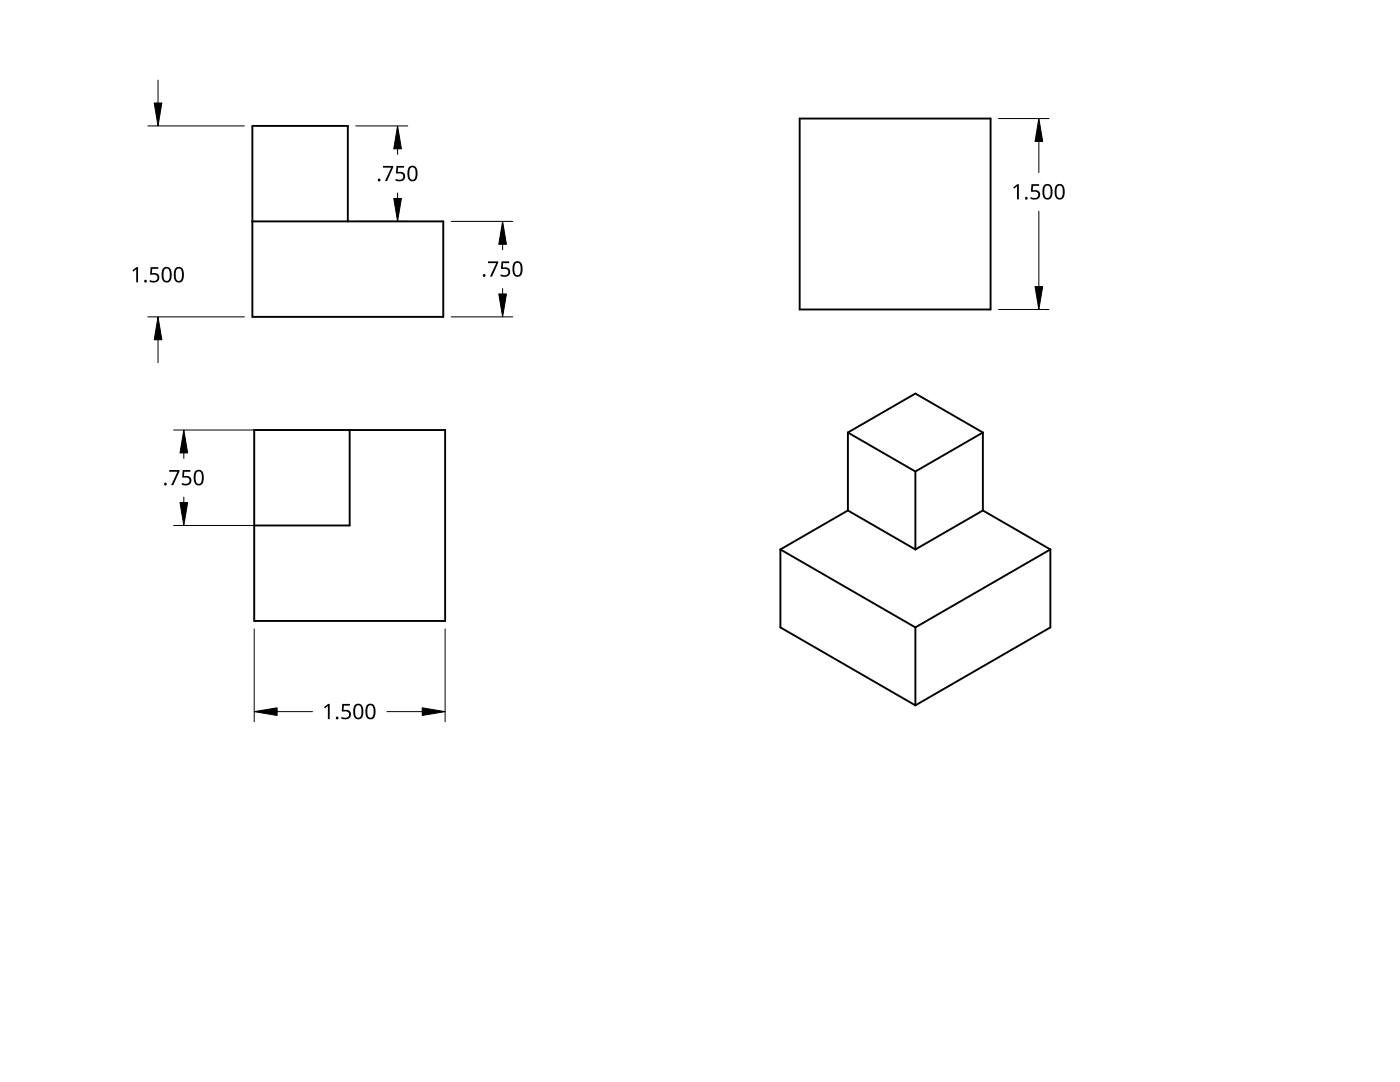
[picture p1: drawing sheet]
<svg xmlns="http://www.w3.org/2000/svg" width="279mm" height="216mm" viewBox="0 0 279 216" stroke-linecap="round" stroke-linejoin="round" font-family="sans-serif">
<g fill="none" stroke="#000" stroke-width=".38">
<path d="M159.6 23.7h38.1v38.1h-38.1zM50.4 44.2h38.1v19h-38.1v-38.1h19v19.1M50.7 85.8h38.1v38.1h-38.1zM69.8 85.8v19.1h-19.1M169.2 86.3l13.5 7.8M169.2 86.3v15.6M169.2 86.3l13.5-7.8 13.5 7.8M182.7 94.1v15.5M196.2 86.3l-13.5 7.8M196.2 86.3v15.6M155.7 109.6l27 15.6M155.7 109.6v15.6l27 15.5"/>
<path d="M169.2 101.9l-13.5 7.7M169.2 101.9l13.5 7.7M196.2 101.9l-13.5 7.7M196.2 101.9l13.4 7.7M209.6 109.6l-26.9 15.6M209.6 109.6v15.6l-26.9 15.5M182.7 125.2v15.5"/>
</g>
<g fill="none" stroke="#000" stroke-width=".2">
<path d="M31.5 16v4.6M48.8 25.1h-19.3M71 25.1h10.4M79.3 29.7v1.1M79.3 38.5v1.1M199.3 23.7h10.1M207.3 28.2v6.2M71 44.2h10.4M90.1 44.2h12.2M100.3 57.6v1.1M100.3 48.7v1.1M207.3 42.2v15"/>
<path d="M31.5 67.8v4.6M48.8 63.2h-19.3M90.1 63.2h12.2M199.3 61.8h10.1M34.7 85.8h33.5M36.7 90.4v1.1M36.7 99.2v1.1M34.7 104.9h33.5M50.7 125.5v18.5M88.8 125.5v18.5M62.4 142h-7.1M77.2 142h7.1"/>
</g>
<path d="M30.8 20.6h1.5l-.8 4.5zM79.3 25.1l.8 4.6h-1.5zM78.6 39.6h1.5l-.8 4.6zM207.3 23.7l.8 4.5h-1.5zM100.3 44.2l.8 4.5h-1.6zM99.5 58.7h1.6l-.8 4.5zM206.6 57.2h1.5l-.8 4.6zM31.5 63.2l.8 4.6h-1.5zM36.7 85.8l.7 4.6h-1.5zM35.9 100.3h1.5l-.7 4.6zM50.7 142l4.6-.8v1.6zM84.3 141.2l4.5 .8-4.5 .8z" fill="#000" stroke="#000" stroke-width=".2"/>
<g fill="#000">
<path d="M76.4 33.1h2.1v.3l-1.3 2.7h-.4l1.3-2.6h-1.7zM79.1 33.1h1.5v.4h-1.2v.8a1.02 1.02 0 0 1 1.5 .9 1.02 1.02 0 0 1-1.4 1l-.6-.2v-.3a.88 .88 0 0 0 1 .2 .88 .88 0 0 0 .6-.8 .85 .85 0 0 0-1.3-.4l-.2-.2zM202.2 37.4l.8-.6h.3v3h-.3v-2.7l-.6 .5zM205.9 36.8h1.5v.3h-1.2l-.1 .9 .5-.1a.99 .99 0 0 1 1 1.2 .99 .99 0 0 1-1.4 .7l-.5-.1v-.4a.88 .88 0 0 0 .9 .2 .88 .88 0 0 0 .6-.8 .85 .85 0 0 0-1.3-.4l-.2-.1zM26.4 53.9l.8-.6h.4v3h-.4v-2.6l-.6 .5zM30.1 53.3h1.5v.3h-1.2l-.1 .9h.5a.99 .99 0 0 1 1 1.1 .99 .99 0 0 1-1.4 .8l-.5-.2v-.3a.88 .88 0 0 0 1 .2 .88 .88 0 0 0 .5-.8 .85 .85 0 0 0-1.3-.4l-.1-.2zM97.4 52.2h2v.2l-1.2 2.8h-.4l1.2-2.7h-1.6zM100.1 52.2h1.5v.3h-1.2l-.1 .9a1.02 1.02 0 0 1 1.5 .8 1.02 1.02 0 0 1-1.4 1l-.5-.1v-.4a.88 .88 0 0 0 1 .2 .88 .88 0 0 0 .5-.8 .85 .85 0 0 0-1.2-.4l-.2-.1zM33.8 93.8h2v.3l-1.2 2.7h-.4l1.2-2.7h-1.6zM36.5 93.8h1.5v.3h-1.2l-.1 .9a1.02 1.02 0 0 1 1.5 .8 1.02 1.02 0 0 1-1.4 1.1l-.5-.2v-.4a.88 .88 0 0 0 1 .3 .88 .88 0 0 0 .5-.9 .85 .85 0 0 0-1.3-.4l-.1-.1zM64.7 141.1l.8-.6h.3v3h-.4v-2.7l-.5 .5zM68.3 140.5h1.5v.3h-1.2v.9l.4-.1a.99 .99 0 0 1 1 1.2 .99 .99 0 0 1-1.3 .7l-.6-.1v-.4a.88 .88 0 0 0 1 .2 .88 .88 0 0 0 .6-.8 .85 .85 0 0 0-1.3-.4l-.2-.1z"/>
<path d="M81.7 33.3a1.05 1.05 0 0 1 1.2 0 1.05 1.05 0 0 1 .4 1.1 1.28 1.28 0 0 1-1.1 1.8 1.37 1.37 0 0 1-.9-1.8l.1-.7zM81.9 33.5a2.23 2.23 0 0 0 .1 2.3 .68 .68 0 0 0 .8-.1 .68 .68 0 0 0 .1-.8 1.17 1.17 0 0 0-.6-1.5z"/>
<path d="M208.4 36.9a1.05 1.05 0 0 1 1.3 0 1.05 1.05 0 0 1 .3 1.2l.1 .2a1.17 1.17 0 0 1-1.3 1.5 1.94 1.94 0 0 1-.6-2.6zM208.6 37.2l-.1 .5v1.1a.6 .6 0 0 0 .5 .7 .6 .6 0 0 0 .6-.7 1.66 1.66 0 0 0-.4-1.8z"/>
<path d="M210.9 36.9a1.05 1.05 0 0 1 1.2 0 1.05 1.05 0 0 1 .4 1.2v.2a1.18 1.18 0 0 1-1.1 1.5 1.37 1.37 0 0 1-.9-1.7l.1-.8zM211.1 37.2a1.88 1.88 0 0 0 .2 2.3 .71 .71 0 0 0 .8-.9 1.17 1.17 0 0 0-.6-1.6z"/>
<path d="M32.6 53.5a1.05 1.05 0 0 1 1.3 0 1.05 1.05 0 0 1 .4 1.1 1.3 1.3 0 0 1-1 1.8 1.22 1.22 0 0 1-1-1.6v-.8zM32.9 53.7a2.23 2.23 0 0 0 .1 2.3 .68 .68 0 0 0 .7-.1 .68 .68 0 0 0 .2-.8 1.17 1.17 0 0 0-.6-1.5z"/>
<path d="M35.1 53.5a1.05 1.05 0 0 1 1.2 0 1.05 1.05 0 0 1 .4 1.1 1.28 1.28 0 0 1-1.1 1.8 1.37 1.37 0 0 1-.9-1.8l.1-.7zM35.3 53.7a1.88 1.88 0 0 0 .2 2.3 .71 .71 0 0 0 .8-.9 1.17 1.17 0 0 0-.6-1.5z"/>
<path d="M102.7 52.3a1.05 1.05 0 0 1 1.2 0 1.05 1.05 0 0 1 .4 1.2 1.28 1.28 0 0 1-1.1 1.7 1.37 1.37 0 0 1-.9-1.7l.1-.7zM102.9 52.6a2.23 2.23 0 0 0 .1 2.2 .68 .68 0 0 0 .7-.1 .68 .68 0 0 0 .2-.7 1.17 1.17 0 0 0-.6-1.6z"/>
<path d="M39 94a1.05 1.05 0 0 1 1.3-.1 1.05 1.05 0 0 1 .4 1.2 1.28 1.28 0 0 1-1.2 1.8 1.37 1.37 0 0 1-.8-1.8l.1-.8zM39.3 94.2a1.88 1.88 0 0 0 .2 2.3 .71 .71 0 0 0 .8-.9 1.17 1.17 0 0 0-.6-1.5z"/>
<path d="M70.9 140.6a1.05 1.05 0 0 1 1.2 0 1.05 1.05 0 0 1 .4 1.2 1.28 1.28 0 0 1-1.1 1.7 1.37 1.37 0 0 1-.9-1.7l.1-.8zM71.1 140.9a2.23 2.23 0 0 0 .1 2.2 .68 .68 0 0 0 .8-.1 .68 .68 0 0 0 .1-.7 1.17 1.17 0 0 0-.6-1.6z"/>
<path d="M73.3 140.6a1.05 1.05 0 0 1 1.2 0 1.05 1.05 0 0 1 .4 1.2 1.28 1.28 0 0 1-1.1 1.7 1.37 1.37 0 0 1-.9-1.7l.2-.8zM73.5 140.9a1.88 1.88 0 0 0 .3 2.3 .71 .71 0 0 0 .8-.9 1.17 1.17 0 0 0-.7-1.6z"/>
<circle cx="75.7" cy="35.9" r=".28"/>
<circle cx="204.8" cy="39.6" r=".28"/>
<circle cx="29.1" cy="56.1" r=".28"/>
<circle cx="96.6" cy="55" r=".27"/>
<circle cx="33" cy="96.6" r=".28"/>
<circle cx="67.3" cy="143.3" r=".28"/>
</g>
</svg>
